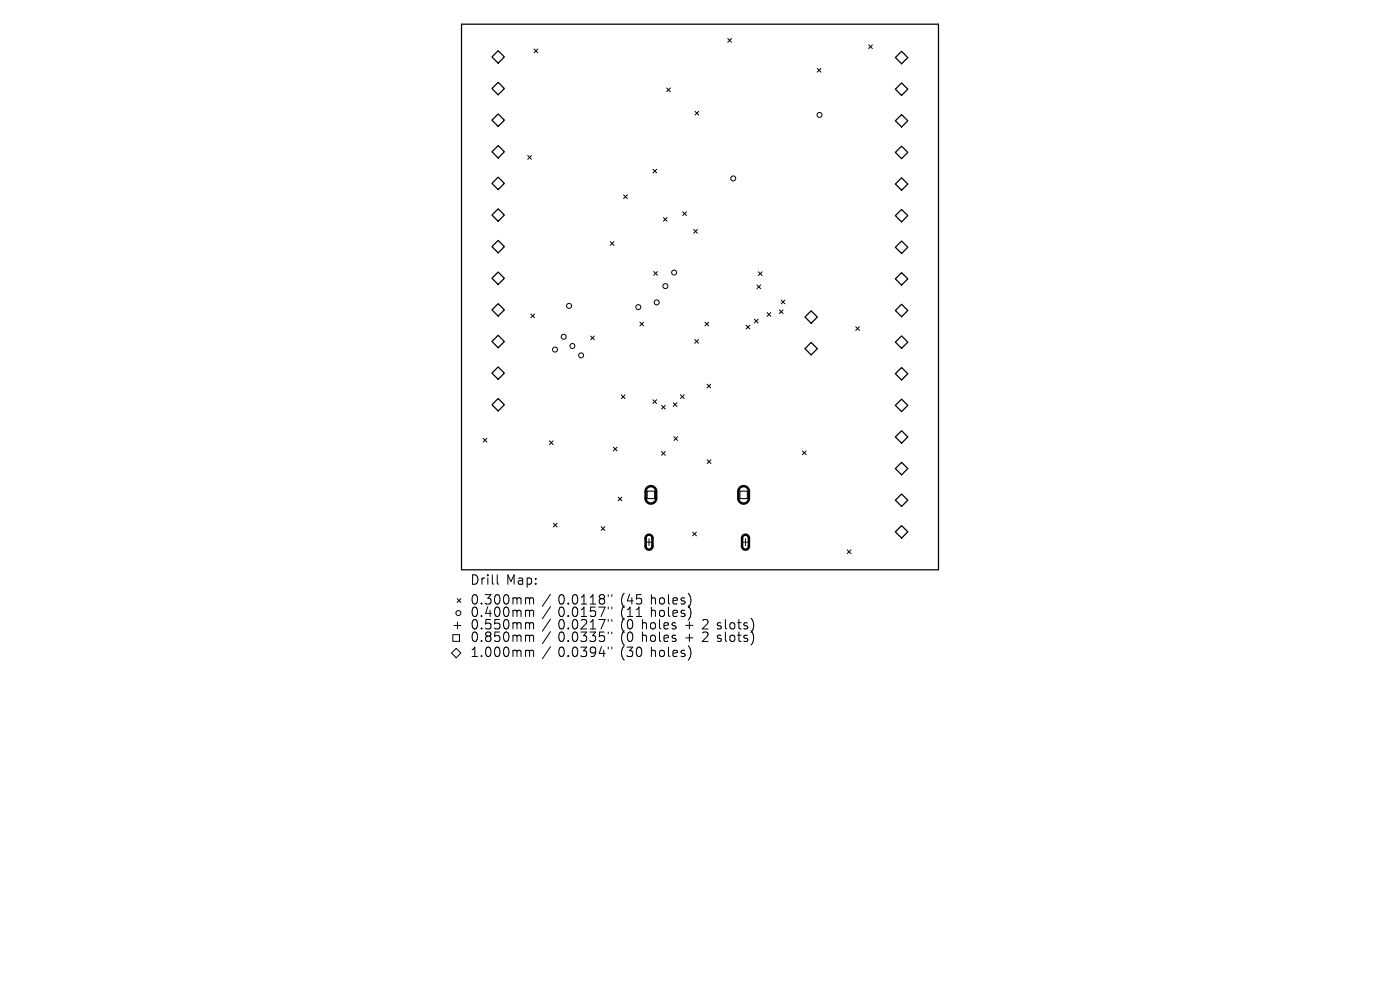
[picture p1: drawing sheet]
<svg xmlns="http://www.w3.org/2000/svg" width="297mm" height="210mm" viewBox="0 0 297 210" stroke-linecap="round" stroke-linejoin="round" font-family="sans-serif">
<defs><g id="words">
<g font-size="2.8">
<text x="99.8" y="124.5">Drill</text>
<text x="107.4" y="124.5">Map:</text>
<text x="99.8" y="128.7">0.300mm</text>
<text x="99.8" y="131.3">0.400mm</text>
<text x="118.4" y="128.7">0.0118&quot;</text>
<text x="118.4" y="131.3">0.0157&quot;</text>
<text x="131.7" y="128.7">(45</text>
<text x="131.7" y="131.3">(11</text>
<text x="138.1" y="128.7">holes)</text>
<text x="138.1" y="131.3">holes)</text>
<text x="99.8" y="133.9">0.550mm</text>
<text x="99.8" y="136.6">0.850mm</text>
<text x="118.4" y="133.9">0.0217&quot;</text>
<text x="118.4" y="136.6">0.0335&quot;</text>
<text x="131.7" y="133.9">(0</text>
<text x="131.7" y="136.6">(0</text>
<text x="136.2" y="133.9">holes</text>
<text x="136.2" y="136.6">holes</text>
<text x="145.5" y="133.9">+</text>
<text x="145.5" y="136.6">+</text>
<text x="149.3" y="133.9">2 slots)</text>
<text x="149.3" y="136.6">2 slots)</text>
<text x="99.8" y="139.8">1.000mm</text>
<text x="118.4" y="139.8">0.0394&quot;</text>
<text x="131.7" y="139.8">(30</text>
<text x="138.1" y="139.8">holes)</text>
</g>
</g></defs>
<g fill="none" stroke="#000" stroke-width=".26">
<path d="M97.9 5.1h101.2v115.8h-101.2zM105.7 10.8l1.3 1.3-1.3 1.3-1.3-1.3zM105.7 17.5l1.3 1.3-1.3 1.3-1.3-1.3zM191.3 10.9l1.3 1.3-1.3 1.3-1.4-1.3zM191.3 17.6l1.3 1.3-1.3 1.3-1.4-1.3zM104.4 25.5l1.3-1.3 1.3 1.3-1.3 1.3zM105.7 30.9l1.3 1.3-1.3 1.3-1.3-1.3zM105.7 37.6l1.3 1.3-1.3 1.3-1.3-1.3zM189.9 25.6l1.4-1.3 1.3 1.3-1.3 1.3zM189.9 39l1.4-1.3 1.3 1.3-1.3 1.4zM191.3 31l1.3 1.3-1.3 1.4-1.4-1.4zM105.7 44.3l1.3 1.3-1.3 1.3-1.3-1.3z"/>
<path d="M105.7 51l1.3 1.3-1.3 1.3-1.3-1.3zM105.7 57.7l1.3 1.3-1.3 1.3-1.3-1.3zM191.3 44.4l1.3 1.3-1.3 1.4-1.4-1.4zM191.3 51.1l1.3 1.4-1.3 1.3-1.4-1.3zM191.3 57.8l1.3 1.4-1.3 1.3-1.4-1.3zM105.7 64.4l1.3 1.3-1.3 1.4-1.3-1.4zM105.7 71.1l1.3 1.3-1.3 1.4-1.3-1.4zM105.7 77.8l1.3 1.3-1.3 1.4-1.3-1.4zM172.1 65.9l1.3 1.4-1.3 1.3-1.3-1.3zM172.1 72.6l1.3 1.4-1.3 1.3-1.3-1.3zM191.3 64.5l1.3 1.4-1.3 1.3-1.4-1.3zM191.3 71.3l1.3 1.3-1.3 1.3-1.4-1.3z"/>
<path d="M191.3 78l1.3 1.3-1.3 1.3-1.4-1.3zM105.7 84.5l1.3 1.4-1.3 1.3-1.3-1.3zM191.3 84.7l1.3 1.3-1.3 1.3-1.4-1.3zM191.3 91.4l1.3 1.3-1.3 1.3-1.4-1.3zM191.3 98.1l1.3 1.3-1.3 1.3-1.4-1.3zM191.3 104.8l1.3 1.3-1.3 1.3-1.4-1.3zM191.3 111.5l1.3 1.3-1.3 1.3-1.4-1.3z"/>
</g>
<g fill="none" stroke="#000" stroke-width=".21">
<path d="M113.3 10.4l.8 .8M114.1 10.4l-.8 .8M141.4 18.7l.8 .7M142.2 18.7l-.8 .7M154.4 8.2l.8 .8M155.2 8.2l-.8 .8M173.4 14.5l.8 .8M174.2 14.5l-.8 .8M184.3 9.5l.8 .8M185.1 9.5l-.8 .8M112 33l.7 .8M112.7 33l-.7 .8"/>
<path d="M138.5 35.9l.8 .8M139.3 35.9l-.8 .8M147.4 23.6l.8 .8M148.2 23.6l-.8 .8M129.5 51.3l.8 .8M130.3 51.3l-.8 .8M132.3 41.3l.8 .8M133.1 41.3l-.8 .8M138.7 57.6l.8 .8M139.5 57.6l-.8 .8M140.7 46.1l.8 .8M141.5 46.1l-.8 .8"/>
<path d="M144.8 44.9l.8 .8M145.6 44.9l-.8 .8M147.2 48.7l.7 .8M147.9 48.7l-.7 .8M160.9 57.7l.8 .8M161.7 57.7l-.8 .8M112.6 66.6l.8 .8M113.4 66.6l-.8 .8M125.3 71.3l.8 .8M126.1 71.3l-.8 .8M135.7 68.3l.8 .8M136.5 68.3l-.8 .8"/>
<path d="M147.4 72l.8 .8M148.2 72l-.8 .8M149.6 68.3l.7 .8M150.3 68.3l-.7 .8M158.3 69l.8 .8M159.1 69l-.8 .8M160 67.7l.8 .8M160.6 60.4l.8 .8M160.8 67.7l-.8 .8M161.4 60.4l-.8 .8M162.7 66.3l.8 .8M163.5 66.3l-.8 .8"/>
<path d="M165.3 65.7l.8 .8M165.7 63.7l.8 .7M166.1 65.7l-.8 .8M166.5 63.7l-.8 .7M181.5 69.3l.8 .8M182.3 69.3l-.8 .8M102.5 93l.8 .8M103.3 93l-.8 .8M116.5 93.5l.8 .8M117.3 93.5l-.8 .8M130.1 94.9l.8 .8M130.9 94.9l-.8 .8"/>
<path d="M131.8 83.8l.8 .8M132.6 83.8l-.8 .8M138.5 84.8l.8 .8M139.3 84.8l-.8 .8M140.3 86l.8 .8M140.3 95.8l.8 .8M141.1 86l-.8 .8M141.1 95.8l-.8 .8M142.8 85.4l.8 .8M143 92.6l.7 .8M143.6 85.4l-.8 .8M143.7 92.6l-.7 .8"/>
<path d="M144.4 83.7l.7 .8M145.1 83.7l-.7 .8M150 81.5l.8 .8M150 97.5l.8 .8M150.8 81.5l-.8 .8M150.8 97.5l-.8 .8M170.2 95.7l.8 .7M171 95.7l-.8 .7M117.4 111l.8 .8M118.2 111l-.8 .8M127.5 111.7l.8 .8M128.3 111.7l-.8 .8"/>
<path d="M131.1 105.5l.8 .7M131.9 105.5l-.8 .7M137 115h1.4M137.7 114.3v1.4M146.9 112.9l.8 .8M147.7 112.9l-.8 .8M157.4 115h1.5M158.2 114.3v1.4M179.7 116.6l.8 .8M180.5 116.6l-.8 .8M95.8 138.5l1-1 1 1-1 1zM96.1 134.6h1.4v1.4h-1.4z"/>
<path d="M96.3 132.7h1.5M97 127l.8 .8M97 132v1.4M97.8 127l-.8 .8M105.5 121.9v1.8l.3 .2M112.1 126.8l.2 .3M112.1 129.4l.2 .3M112.1 132.1l.2 .3M112.1 134.7l.2 .3M112.1 137.9l.2 .3M112.3 127.1v1M112.3 129.7v1.1"/>
<path d="M112.3 132.4v1M112.3 135v1.1M112.3 138.2v1.1M112.3 127.1l.3-.3 .5 .1 .1 1.2M112.3 129.7l.3-.3 .5 .1 .1 1.3M112.3 132.4l.3-.3 .5 .1 .1 1.2M112.3 135l.3-.3 .5 .1 .1 1.3M112.3 138.2l.3-.3 .5 .1 .1 1.3M116.8 126l-1.7 2.6M116.8 128.7l-1.7 2.6M116.8 131.3l-1.7 2.6M116.8 134l-1.7 2.5"/>
<path d="M116.8 137.2l-1.7 2.5M129 126.1v.4M129 128.8v.4M129 131.4v.4M129 134.1v.4M129 137.3v.4M129.8 126.1v.4M129.8 128.8v.4M129.8 131.4v.4M129.8 134.1v.4M129.8 137.3v.4M135 130.8h1.1"/>
<path d="M146.5 126.7v1.3M146.5 129.4v1.3M146.5 137.8v1.4"/>
<circle cx="155.6" cy="37.8" r=".53"/>
<circle cx="173.9" cy="24.4" r=".53"/>
<circle cx="143" cy="57.8" r=".53"/>
<circle cx="117.7" cy="74.2" r=".53"/>
<circle cx="119.6" cy="71.4" r=".53"/>
<circle cx="120.7" cy="64.9" r=".53"/>
<circle cx="121.4" cy="73.4" r=".53"/>
<circle cx="123.3" cy="75.4" r=".53"/>
<circle cx="135.4" cy="65.2" r=".53"/>
<circle cx="139.3" cy="64.1" r=".53"/>
<circle cx="141.2" cy="60.7" r=".53"/>
<circle cx="97.2" cy="130" r=".53"/>
</g>
<path d="M137.2 113.6a.73 .73 0 0 1 .8-.1 .73 .73 0 0 1 .4 .7v1.7a.73 .73 0 0 1-.7 .7 .73 .73 0 0 1-.7-.7v-1.8zM137.3 103.5a1.12 1.12 0 0 1 1.2-.3 1.12 1.12 0 0 1 .7 1v1.5a1.12 1.12 0 0 1-1.1 1.1 1.12 1.12 0 0 1-1.1-1.1v-1.6zM157 103.5a1.12 1.12 0 0 1 1.2-.3 1.12 1.12 0 0 1 .7 1v1.5a1.12 1.12 0 0 1-1.1 1.1 1.12 1.12 0 0 1-1.2-1.1l.1-1.6zM157.6 113.6a.73 .73 0 0 1 .8-.1 .73 .73 0 0 1 .5 .7v1.7a.73 .73 0 0 1-.7 .7 .73 .73 0 0 1-.8-.7v-1.8z" fill="none" stroke="#000" stroke-width=".53"/>
<path d="M137.3 104.2h1.6v1.6h-1.6zM157 104.2h1.6v1.6h-1.6z" fill="none" stroke="#000" stroke-width=".22"/>
<use href="#words"/>
</svg>
